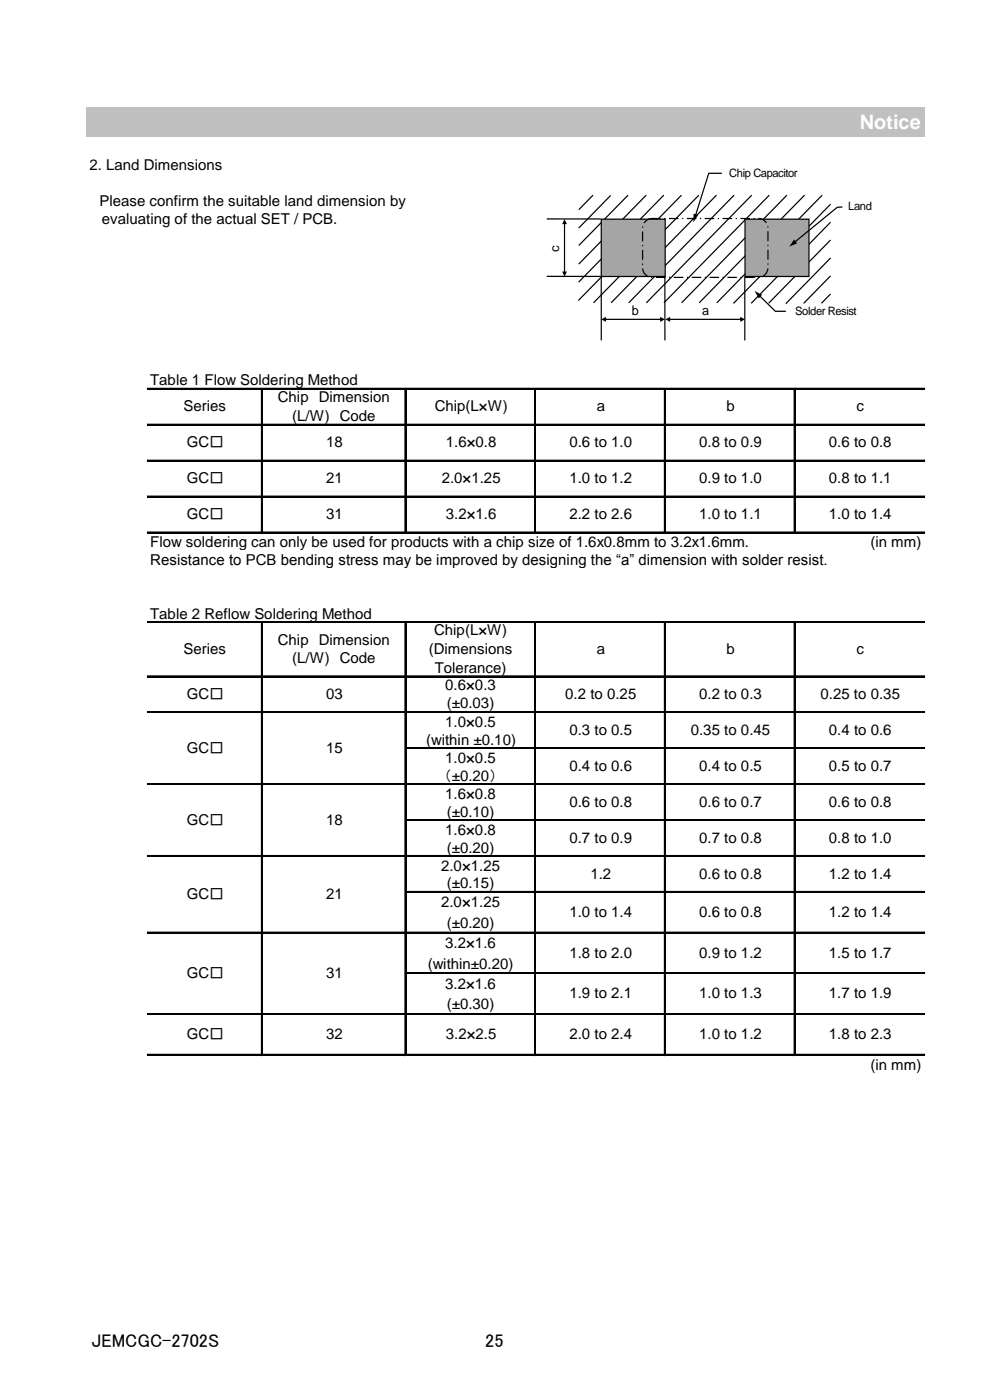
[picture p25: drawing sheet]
<svg xmlns="http://www.w3.org/2000/svg" width="210mm" height="297mm" viewBox="0 0 210 297" stroke-linecap="round" stroke-linejoin="round" font-family="sans-serif">
<defs><g id="words">
<text font-size="4.2" fill="#fff" x="182.4" y="27.3">Notice</text>
<g font-size="3.9">
<text x="19.4" y="285.8">JEMCGC-2702S</text>
<text x="102.9" y="285.8">25</text>
</g>
<g font-size="3.2">
<text x="19" y="36">2. Land Dimensions</text>
<text x="21.1" y="43.7">Please confirm the suitable land dimension by</text>
<text x="21.6" y="47.4">evaluating of the actual SET / PCB.</text>
<text x="31.9" y="81.7">Table 1 Flow Soldering Method</text>
<text x="38.9" y="87.3">Series</text>
<text x="58.9" y="85.3">Chip Dimension</text>
<text x="62" y="89.2">(L/W) Code</text>
<text x="92.2" y="87.3">Chip(L×W)</text>
<text x="126.6" y="87.3">a</text>
<text x="154.1" y="87.3">b</text>
<text x="181.7" y="87.3">c</text>
<text x="39.6" y="94.9">GC□</text>
<text x="69.2" y="94.9">18</text>
<text x="94.6" y="94.9">1.6×0.8</text>
<text x="120.8" y="94.9">0.6 to 1.0</text>
<text x="148.3" y="94.9">0.8 to 0.9</text>
<text x="175.8" y="94.9">0.6 to 0.8</text>
<text x="39.6" y="102.5">GC□</text>
<text x="69.2" y="102.5">21</text>
<text x="93.7" y="102.5">2.0×1.25</text>
<text x="120.8" y="102.5">1.0 to 1.2</text>
<text x="148.3" y="102.5">0.9 to 1.0</text>
<text x="175.8" y="102.5">0.8 to 1.1</text>
<text x="39.6" y="110.1">GC□</text>
<text x="69.2" y="110.1">31</text>
<text x="94.6" y="110.1">3.2×1.6</text>
<text x="120.8" y="110.1">2.2 to 2.6</text>
<text x="148.3" y="110.1">1.0 to 1.1</text>
<text x="175.8" y="110.1">1.0 to 1.4</text>
<text x="31.9" y="116">Flow soldering can only be used for products with a chip size of 1.6x0.8mm to 3.2x1.6mm.</text>
<text x="31.9" y="119.9">Resistance to PCB bending stress may be improved by designing the “a” dimension with solder resist.</text>
<text x="184.6" y="116">(in mm)</text>
<text x="31.9" y="131.3">Table 2 Reflow Soldering Method</text>
<text x="58.9" y="136.8">Chip Dimension</text>
<text x="92.1" y="134.8">Chip(L×W)</text>
<text x="38.9" y="138.7">Series</text>
<text x="62" y="140.7">(L/W) Code</text>
<text x="90.9" y="138.7">(Dimensions</text>
<text x="92.2" y="142.7">Tolerance)</text>
<text x="126.6" y="138.7">a</text>
<text x="154.1" y="138.7">b</text>
<text x="181.7" y="138.7">c</text>
<text x="39.6" y="148.3">GC□</text>
<text x="69.2" y="148.3">03</text>
<text x="94.5" y="146.3">0.6×0.3</text>
<text x="119.9" y="148.3">0.2 to 0.25</text>
<text x="148.3" y="148.3">0.2 to 0.3</text>
<text x="174.1" y="148.3">0.25 to 0.35</text>
<text x="94.5" y="154.2">1.0×0.5</text>
<text x="94.8" y="150.3">(±0.03)</text>
<text x="120.8" y="155.9">0.3 to 0.5</text>
<text x="146.5" y="155.9">0.35 to 0.45</text>
<text x="175.8" y="155.9">0.4 to 0.6</text>
<text x="39.6" y="159.7">GC□</text>
<text x="69.2" y="159.7">15</text>
<text x="90.4" y="158">(within ±0.10)</text>
<text x="94.5" y="161.8">1.0×0.5</text>
<text x="94.3" y="165.6">（±0.20）</text>
<text x="120.8" y="163.5">0.4 to 0.6</text>
<text x="148.3" y="163.5">0.4 to 0.5</text>
<text x="175.8" y="163.5">0.5 to 0.7</text>
<text x="94.5" y="169.4">1.6×0.8</text>
<text x="94.8" y="173.3">(±0.10)</text>
<text x="120.8" y="171.1">0.6 to 0.8</text>
<text x="148.3" y="171.1">0.6 to 0.7</text>
<text x="175.8" y="171.1">0.6 to 0.8</text>
<text x="39.6" y="174.9">GC□</text>
<text x="69.2" y="174.9">18</text>
<text x="94.5" y="177.1">1.6×0.8</text>
<text x="120.8" y="178.8">0.7 to 0.9</text>
<text x="148.3" y="178.8">0.7 to 0.8</text>
<text x="175.8" y="178.8">0.8 to 1.0</text>
<text x="93.6" y="184.7">2.0×1.25</text>
<text x="94.8" y="180.9">(±0.20)</text>
<text x="39.6" y="190.7">GC□</text>
<text x="69.2" y="190.7">21</text>
<text x="94.8" y="188.5">(±0.15)</text>
<text x="125.2" y="186.4">1.2</text>
<text x="148.3" y="186.4">0.6 to 0.8</text>
<text x="175.8" y="186.4">1.2 to 1.4</text>
<text x="93.6" y="192.5">2.0×1.25</text>
<text x="94.8" y="196.8">(±0.20)</text>
<text x="120.8" y="194.5">1.0 to 1.4</text>
<text x="148.3" y="194.5">0.6 to 0.8</text>
<text x="175.8" y="194.5">1.2 to 1.4</text>
<text x="94.5" y="201.2">3.2×1.6</text>
<text x="120.8" y="203.1">1.8 to 2.0</text>
<text x="148.3" y="203.1">0.9 to 1.2</text>
<text x="175.8" y="203.1">1.5 to 1.7</text>
<text x="39.6" y="207.5">GC□</text>
<text x="69.2" y="207.5">31</text>
<text x="90.7" y="205.5">(within±0.20)</text>
<text x="94.5" y="209.8">3.2×1.6</text>
<text x="94.8" y="214.1">(±0.30)</text>
<text x="120.8" y="211.8">1.9 to 2.1</text>
<text x="148.3" y="211.8">1.0 to 1.3</text>
<text x="175.8" y="211.8">1.7 to 1.9</text>
<text x="39.6" y="220.4">GC□</text>
<text x="69.2" y="220.4">32</text>
<text x="94.6" y="220.4">3.2×2.5</text>
<text x="120.8" y="220.4">2.0 to 2.4</text>
<text x="148.3" y="220.4">1.0 to 1.2</text>
<text x="175.8" y="220.4">1.8 to 2.3</text>
<text x="184.6" y="227.1">(in mm)</text>
</g>
<g font-size="2.8">
<text x="134" y="66.8">b</text>
<text x="149" y="66.8">a</text>
</g>
<text font-size="2.7" x="118.6" y="53.5" transform="rotate(-90 118.6 53.5)">c</text>
<g font-size="2.5">
<text x="154.7" y="37.5">Chip Capacitor</text>
<text x="180" y="44.6">Land</text>
<text x="168.7" y="66.9">Solder Resist</text>
</g>
</g></defs>
<path d="M18.3 22.8h177.9v6.4h-177.9z" fill-rule="evenodd" fill="#c0c0c0"/>
<g fill="#fff">
<path d="M15.3 29.2h184v3.8h-184z" fill-rule="evenodd"/>
<path d="M15.3 33h3.1v3.8h-3.1z" fill-rule="evenodd"/>
<path d="M18.3 33h13v3.8h-13z" fill-rule="evenodd"/>
<path d="M31.3 33h168v3.8h-168z" fill-rule="evenodd"/>
<path d="M15.3 36.8h184v3.8h-184z" fill-rule="evenodd"/>
<path d="M15.3 40.6h3.1v19.1h-3.1z" fill-rule="evenodd"/>
<path d="M31.3 40.6h168v19.1h-168z" fill-rule="evenodd"/>
<path d="M15.3 59.7h3.1v3.8h-3.1z" fill-rule="evenodd"/>
<path d="M18.3 59.7h13v3.8h-13z" fill-rule="evenodd"/>
<path d="M31.3 59.7h168v3.8h-168z" fill-rule="evenodd"/>
<path d="M15.3 63.5h3.1v7.6h-3.1z" fill-rule="evenodd"/>
<path d="M31.3 63.5h168v7.6h-168z" fill-rule="evenodd"/>
<path d="M15.3 71.1h3.1v7.6h-3.1z" fill-rule="evenodd"/>
<path d="M18.3 71.1h13v7.6h-13z" fill-rule="evenodd"/>
<path d="M31.3 71.1h168v7.6h-168z" fill-rule="evenodd"/>
<path d="M15.3 78.7h184v72.5h-184z" fill-rule="evenodd"/>
<path d="M15.3 151.1h40.3v3.9h-40.3z" fill-rule="evenodd"/>
<path d="M86 151.1h113.3v3.9h-113.3z" fill-rule="evenodd"/>
<path d="M15.3 155h40.3v3.8h-40.3z" fill-rule="evenodd"/>
<path d="M113.6 155h85.7v3.8h-85.7z" fill-rule="evenodd"/>
<path d="M15.3 158.8h40.3v56.4h-40.3z" fill-rule="evenodd"/>
<path d="M86 158.8h113.3v56.4h-113.3z" fill-rule="evenodd"/>
<path d="M31.3 215.2h164.9v4.3h-164.9z" fill-rule="evenodd"/>
<path d="M31.3 219.5h164.9v4.4h-164.9z" fill-rule="evenodd"/>
<path d="M31.3 223.8h109.8v4.4h-109.8z" fill-rule="evenodd"/>
<path d="M168.6 223.8h27.6v4.4h-27.6z" fill-rule="evenodd"/>
</g>
<g fill="none" stroke="#000" stroke-width=".21">
<path d="M31.3 82.4h164.8M31.3 90h164.8M31.3 97.6h164.8M55.4 82.7v30.5M85.9 82.7v30.5M113.4 82.7v30.5M140.9 82.7v30.5M168.5 82.7v30.5M31.3 105.2h164.8M31.3 112.9h164.8M31.3 131.9h164.8M55.4 132.2v91.8"/>
<path d="M85.9 132.2v91.8M113.4 132.2v91.8M140.9 132.2v91.8M168.5 132.2v91.8M31.3 143.4h164.8M31.3 151h164.8M86.2 158.6h109.9M31.3 166.2h164.8M86.2 173.9h109.9M31.3 181.5h164.8M31.3 197.7h164.8M86.2 189.1h109.9"/>
<path d="M31.3 215h164.8M86.2 206.4h109.9M31.3 223.7h164.8"/>
</g>
<g fill="none" stroke="#000" stroke-width=".34">
<path d="M31.3 82.5h164.9M31.3 90.1h164.9M31.3 97.8h164.9M55.6 82.7v30.5M86 82.7v30.5M113.6 82.7v30.5M141.1 82.7v30.5M168.6 82.7v30.5M31.3 105.4h164.9M31.3 113h164.9M31.3 132.1h164.9M55.6 132.2v91.8"/>
<path d="M86 132.2v91.8M113.6 132.2v91.8M141.1 132.2v91.8M168.6 132.2v91.8M31.3 143.5h164.9M31.3 151.1h164.9M86.2 158.8h110M31.3 166.4h164.9M86.2 174h110M31.3 181.6h164.9M31.3 197.9h164.9M86.2 189.3h110"/>
<path d="M31.3 215.2h164.9M86.2 206.5h110M31.3 223.8h164.9"/>
</g>
<g fill="none" stroke="#000" stroke-width=".26">
<path d="M116 46.4l11.4 .1M116 58.6h11.4M125.8 41.4l-3 3.1M127.5 58.7l.1 13.5M129.5 41.5l-6.7 6.9M133.2 41.4l-10.4 10.7M137.1 41.4l-14.3 14.6M140.8 41.4l-18 18.5M141 58.7l.1 13.5M144.6 41.4l-21.9 22.3M148.3 41.4l-22.4 22.8M152 41.4l-22.4 22.8"/>
<path d="M155.7 41.4l-22.3 22.8M158 58.7v13.5M159.5 41.4l-22.4 22.8M163.2 41.4l-22.4 22.8M166.9 41.4l-22.3 22.8M170.7 41.4l-22.4 22.8M174.4 41.4l-22.3 22.8M176.2 50.9l-13.1 13.4M176.2 47.1l-16.8 17.3M176.2 43.3l-20.6 21.1M176.2 58.5l-5.7 5.9M176.2 54.7l-9.5 9.7"/>
<path d="M176.2 62.4l-1.9 2"/>
</g>
<g fill="#000">
<path d="M150.3 36.7l2.8-.1v.3h-2.7l.1-.1-2.8 8.9-.3-.1zM147.1 45.3l1 .3-1 1.5z"/>
<path d="M119.6 47.4h.3v10.4h-.3zM119.8 46.5l.5 1h-1zM119.3 57.6h1l-.5 1.1z"/>
<path d="M128.4 67.6h11.8v.3h-11.8zM127.6 67.8l1-.6v1.1zM140 67.2l1.1 .6-1.1 .5z"/>
<path d="M142 67.6h15.2v.3h-15.2zM141.2 67.8l1-.6v1.1zM157 67.2l1 .6-1 .5z"/>
<path d="M161.3 62.7l3.2 3.2h2.2v.3h-2.3l-3.3-3.3zM160.1 61.7l1.6 .8-.7 .8z"/>
</g>
<path d="M127.5 46.5h13.6v12.2h-13.6z" fill-rule="evenodd" fill="#a5a5a5"/>
<path d="M127.7 46.5v12.2l-.2-.2h13.6l-.1 .2v-12.2l.1 .1h-13.6zM127.4 46.4h13.8v12.4h-13.8z" fill="#000"/>
<path d="M158 46.5h13.6v12.2h-13.6z" fill-rule="evenodd" fill="#a5a5a5"/>
<g fill="#000">
<path d="M158.2 46.5v12.2l-.2-.2h13.6l-.1 .2v-12.2l.1 .1h-13.6zM157.9 46.4h13.8v12.4h-13.8z"/>
<path d="M168.6 51.2l8.9-7.3 1.2-.1v.3h-1.1l-8.9 7.3zM168.5 50.8l.6 .8-1.7 .7z"/>
</g>
<path d="M136.9 47l.9-.6h.5h22.6a2.05 2.05 0 0 1 2 2v8.4a2.04 2.04 0 0 1-2 2.1h-22.6a2.04 2.04 0 0 1-2-2.1v-8.4l.1-.5z" fill="none" stroke="#000" stroke-width=".26" stroke-dasharray="2.1 .8 .3 .8" stroke-linecap="butt"/>
<use href="#words"/>
</svg>
